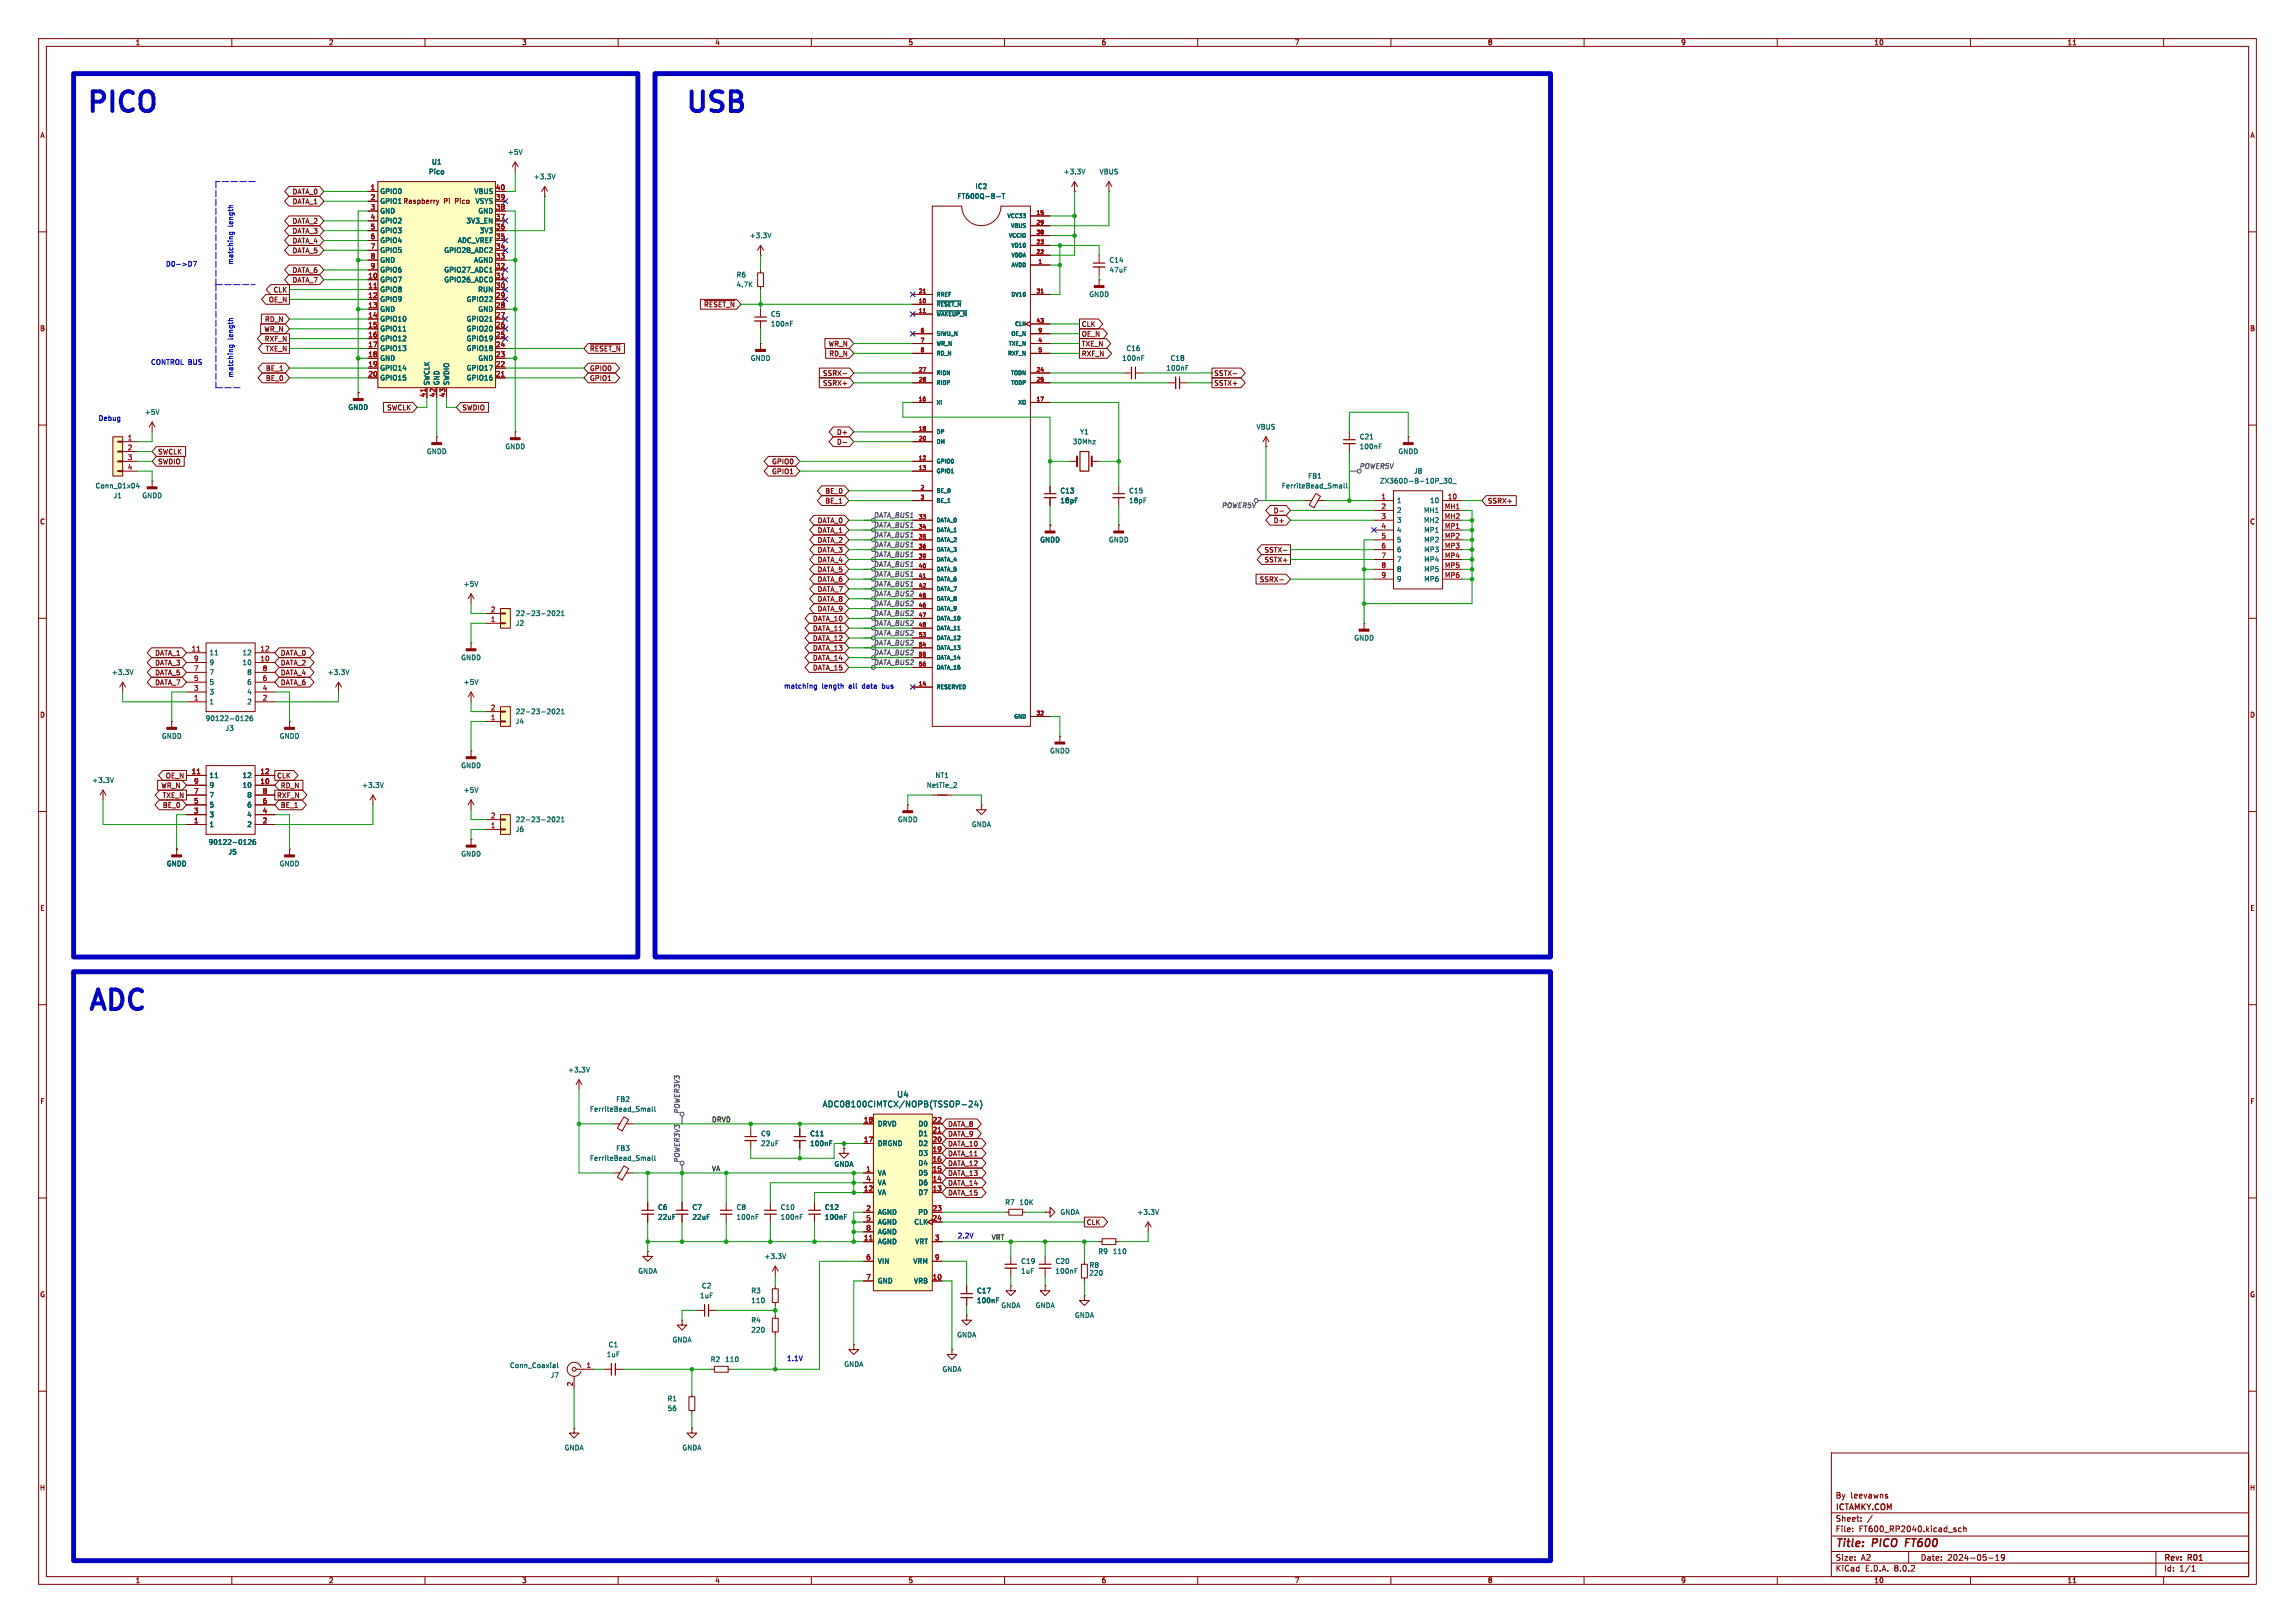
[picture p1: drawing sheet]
<svg xmlns="http://www.w3.org/2000/svg" width="594mm" height="420mm" viewBox="0 0 594 420" stroke-linecap="round" stroke-linejoin="round" font-family="sans-serif">
<defs><g id="words">
<g font-size="7.1" fill="#0000c2">
<text x="21.8" y="30.5">PICO</text>
<text x="176.8" y="30.5">USB</text>
<text x="22.2" y="262.9">ADC</text>
</g>
<g font-size="2.8" fill="#840000">
<text x="475" y="400.9">Title:</text>
<text x="484.7" y="400.9">PICO</text>
<text x="494" y="400.9">FT600</text>
</g>
<g font-size="2.1" fill="#006464">
<text x="212.8" y="286.7">ADC08100CIMTCX/NOPB(TSSOP-24)</text>
<text x="232.1" y="284.2">U4</text>
</g>
<g font-size="2.1" fill="#840000">
<text x="475" y="388">By</text>
<text x="478.9" y="388">leevawns</text>
<text x="475" y="394">Sheet:</text>
<text x="475" y="391.2">ICTAMKY.COM</text>
<text x="475" y="396.7">File:</text>
<text x="481.1" y="396.7">FT600_RP2040.kicad_sch</text>
<text x="475" y="406.9">KiCad</text>
<text x="475" y="404.1">Size:</text>
<text x="481.7" y="404.1">A2</text>
<text x="482.7" y="406.9">E.D.A.</text>
<text x="490.3" y="406.9">8.0.2</text>
<text x="497" y="404.1">Date:</text>
<text x="504" y="404.1">2024-05-19</text>
<text x="560" y="404.3">Rev:</text>
<text x="560" y="406.9">Id:</text>
<text x="564.1" y="406.9">1/1</text>
<text x="566.4" y="404.3">R01</text>
</g>
<g font-size="1.8" fill="#840000">
<text x="35" y="11.9">1</text>
<text x="85" y="11.9">2</text>
<text x="135" y="11.9">3</text>
<text x="185" y="11.9">4</text>
<text x="235" y="11.9">5</text>
<text x="285" y="11.9">6</text>
<text x="335" y="11.9">7</text>
<text x="385" y="11.9">8</text>
<text x="435" y="11.9">9</text>
<text x="485" y="11.9">10</text>
<text x="535" y="11.9">11</text>
<text x="10.3" y="35.9">A</text>
<text x="582.3" y="35.9">A</text>
<text x="75.6" y="50.5">DATA_0</text>
<text x="75.6" y="53">DATA_1</text>
<text x="98.3" y="52.9">GPIO1 Raspberry</text>
<text x="114.8" y="52.9">Pi</text>
<text x="117.9" y="52.9">Pico</text>
<text x="75.6" y="58.1">DATA_2</text>
<text x="75.6" y="63.2">DATA_4</text>
<text x="75.6" y="65.7">DATA_5</text>
<text x="75.6" y="60.6">DATA_3</text>
<text x="75.6" y="70.8">DATA_6</text>
<text x="70.7" y="75.9">CLK</text>
<text x="75.6" y="73.3">DATA_7</text>
<text x="68.5" y="83.5">RD_N</text>
<text x="69.5" y="78.4">OE_N</text>
<text x="182.1" y="79.7">~{RESET_N}</text>
<text x="10.3" y="85.9">B</text>
<text x="68.3" y="86">WR_N</text>
<text x="68.4" y="88.6">RXF_N</text>
<text x="214.3" y="89.9">WR_N</text>
<text x="279.9" y="84.8">CLK</text>
<text x="279.9" y="87.3">OE_N</text>
<text x="279.9" y="89.9">TXE_N</text>
<text x="582.3" y="85.9">B</text>
<text x="68.6" y="91.1">TXE_N</text>
<text x="152.6" y="91.1">~{RESET_N}</text>
<text x="214.5" y="92.4">RD_N</text>
<text x="279.9" y="92.4">RXF_N</text>
<text x="68.7" y="96.2">BE_1</text>
<text x="68.7" y="98.7">BE_0</text>
<text x="152.6" y="96.2">GPIO0</text>
<text x="152.6" y="98.7">GPIO1</text>
<text x="212.9" y="97.5">SSRX-</text>
<text x="212.9" y="100">SSRX+</text>
<text x="314.2" y="100">SSTX+</text>
<text x="314.2" y="97.5">SSTX-</text>
<text x="100.1" y="106.4">SWCLK</text>
<text x="119.5" y="106.4">SWDIO</text>
<text x="216.5" y="112.7">D+</text>
<text x="40.8" y="117.8">SWCLK</text>
<text x="216.5" y="115.3">D-</text>
<text x="40.8" y="120.3">SWDIO</text>
<text x="199.7" y="122.9">GPIO1</text>
<text x="199.7" y="120.3">GPIO0</text>
<text x="213.5" y="128">BE_0</text>
<text x="213.5" y="130.5">BE_1</text>
<text x="385" y="130.5">SSRX+</text>
<text x="10.3" y="135.9">C</text>
<text x="211.5" y="135.6">DATA_0</text>
<text x="329.5" y="133">D-</text>
<text x="329.5" y="135.6">D+</text>
<text x="582.3" y="135.9">C</text>
<text x="211.5" y="138.1">DATA_1</text>
<text x="211.5" y="143.2">DATA_3</text>
<text x="211.5" y="140.7">DATA_2</text>
<text x="327.2" y="143.2">SSTX-</text>
<text x="211.5" y="145.7">DATA_4</text>
<text x="211.5" y="148.3">DATA_5</text>
<text x="327.2" y="145.7">SSTX+</text>
<text x="211.5" y="153.4">DATA_7</text>
<text x="211.5" y="150.8">DATA_6</text>
<text x="211.5" y="155.9">DATA_8</text>
<text x="325.9" y="150.8">SSRX-</text>
<text x="210.3" y="161">DATA_10</text>
<text x="211.5" y="158.4">DATA_9</text>
<text x="210.3" y="163.5">DATA_11</text>
<text x="210.3" y="166.1">DATA_12</text>
<text x="40" y="169.9">DATA_1</text>
<text x="40" y="172.4">DATA_3</text>
<text x="72.5" y="169.9">DATA_0</text>
<text x="72.5" y="172.4">DATA_2</text>
<text x="210.3" y="168.6">DATA_13</text>
<text x="210.3" y="173.7">DATA_15</text>
<text x="210.3" y="171.1">DATA_14</text>
<text x="40" y="174.9">DATA_5</text>
<text x="40" y="177.5">DATA_7</text>
<text x="72.5" y="177.5">DATA_6</text>
<text x="72.5" y="174.9">DATA_4</text>
<text x="10.3" y="185.9">D</text>
<text x="582.3" y="185.9">D</text>
<text x="42.8" y="201.6">OE_N</text>
<text x="71.6" y="201.6">CLK</text>
<text x="41.6" y="204.2">WR_N</text>
<text x="42" y="206.7">TXE_N</text>
<text x="42" y="209.2">BE_0</text>
<text x="71.6" y="206.7">RXF_N</text>
<text x="72.5" y="204.2">RD_N</text>
<text x="72.5" y="209.2">BE_1</text>
<text x="10.3" y="235.9">E</text>
<text x="582.3" y="235.9">E</text>
<text x="10.3" y="285.9">F</text>
<text x="582.3" y="285.9">F</text>
<text x="245.3" y="291.8">DATA_8</text>
<text x="245.3" y="294.3">DATA_9</text>
<text x="245.3" y="296.9">DATA_10</text>
<text x="245.3" y="299.4">DATA_11</text>
<text x="245.3" y="304.5">DATA_13</text>
<text x="245.3" y="301.9">DATA_12</text>
<text x="245.3" y="307">DATA_14</text>
<text x="245.3" y="309.6">DATA_15</text>
<text x="281.1" y="317.2">CLK</text>
<text x="10.3" y="335.9">G</text>
<text x="582.3" y="335.9">G</text>
<text x="10.2" y="385.9">H</text>
<text x="582.2" y="385.9">H</text>
<text x="35" y="409.9">1</text>
<text x="85" y="409.9">2</text>
<text x="135" y="409.9">3</text>
<text x="185" y="409.9">4</text>
<text x="235" y="409.9">5</text>
<text x="285" y="409.9">6</text>
<text x="335" y="409.9">7</text>
<text x="385" y="409.9">8</text>
<text x="435" y="409.9">9</text>
<text x="485" y="409.9">10</text>
<text x="535" y="409.9">11</text>
</g>
<g font-size="1.8" fill="#006464">
<text x="131.3" y="40.2">+5V</text>
<text x="110.9" y="45.3">Pico</text>
<text x="111.7" y="42.8">U1</text>
<text x="138" y="46.6">+3.3V</text>
<text x="275.2" y="45.3">+3.3V</text>
<text x="284.5" y="45.3">VBUS</text>
<text x="98.3" y="50.4">GPIO0</text>
<text x="98.3" y="52.9">GPIO1</text>
<text x="122.7" y="50.4">VBUS</text>
<text x="123" y="52.9">VSYS</text>
<text x="247.7" y="51.7">FT600Q-B-T</text>
<text x="252.4" y="49.1">IC2</text>
<text x="98.3" y="55.5">GND</text>
<text x="98.3" y="58">GPIO2</text>
<text x="120.6" y="58">3V3_EN</text>
<text x="123.7" y="55.5">GND</text>
<text x="98.3" y="60.6">GPIO3</text>
<text x="98.3" y="63.1">GPIO4</text>
<text x="98.3" y="65.6">GPIO5</text>
<text x="114.9" y="65.6">GPIO28_ADC2</text>
<text x="118.4" y="63.1">ADC_VREF</text>
<text x="124.1" y="60.6">3V3</text>
<text x="193.9" y="61.8">+3.3V</text>
<text x="98.3" y="68.2">GND</text>
<text x="98.3" y="70.7">GPIO6</text>
<text x="114.9" y="70.7">GPIO27_ADC1</text>
<text x="122.6" y="68.2">AGND</text>
<text x="190.5" y="72">R6</text>
<text x="287" y="68.2">C14</text>
<text x="287" y="70.7">47uF</text>
<text x="98.3" y="73.3">GPIO7</text>
<text x="98.3" y="75.8">GPIO8</text>
<text x="114.9" y="73.3">GPIO26_ADC0</text>
<text x="123.6" y="75.8">RUN</text>
<text x="190.5" y="74.5">4.7K</text>
<text x="281.8" y="77.1">GNDD</text>
<text x="98.3" y="78.3">GPIO9</text>
<text x="98.3" y="80.9">GND</text>
<text x="98.3" y="83.4">GPIO10</text>
<text x="120.7" y="83.4">GPIO21</text>
<text x="120.7" y="78.3">GPIO22</text>
<text x="123.7" y="80.9">GND</text>
<text x="199.4" y="82.1">C5</text>
<text x="98.3" y="86">GPIO11</text>
<text x="98.3" y="88.5">GPIO12</text>
<text x="120.7" y="88.5">GPIO19</text>
<text x="120.7" y="86">GPIO20</text>
<text x="199.4" y="84.7">100nF</text>
<text x="98.3" y="91">GPIO13</text>
<text x="98.3" y="93.6">GND</text>
<text x="120.7" y="91">GPIO18</text>
<text x="123.7" y="93.6">GND</text>
<text x="194.2" y="93.6">GNDD</text>
<text x="290.3" y="93.6">100nF</text>
<text x="291.4" y="91">C16</text>
<text x="302.8" y="93.6">C18</text>
<text x="98.3" y="96.1">GPIO14</text>
<text x="98.3" y="98.7">GPIO15</text>
<text x="111.4" y="99.8" transform="rotate(-90 111.4 99.8)">SWCLK</text>
<text x="113.9" y="99.8" transform="rotate(-90 113.9 99.8)">GND</text>
<text x="116.4" y="99.8" transform="rotate(-90 116.4 99.8)">SWDIO</text>
<text x="120.7" y="98.7">GPIO16</text>
<text x="120.7" y="96.1">GPIO17</text>
<text x="301.8" y="96.1">100nF</text>
<text x="37.3" y="107.5">+5V</text>
<text x="90" y="106.3">GNDD</text>
<text x="279.4" y="112.6">Y1</text>
<text x="325.1" y="111.4">VBUS</text>
<text x="351.8" y="113.9">C21</text>
<text x="110.4" y="117.7">GNDD</text>
<text x="130.7" y="116.4">GNDD</text>
<text x="277.5" y="115.2">30Mhz</text>
<text x="351.8" y="116.4">100nF</text>
<text x="361.8" y="117.7">GNDD</text>
<text x="338.4" y="124.1">FB1</text>
<text x="357" y="125.3">ZX360D-B-10P_30_</text>
<text x="365.8" y="122.8">J8</text>
<text x="24.6" y="126.6">Conn_01x04</text>
<text x="29.3" y="129.1">J1</text>
<text x="36.7" y="129.1">GNDD</text>
<text x="274.3" y="127.9">C13</text>
<text x="274.3" y="130.4">18pF</text>
<text x="292.1" y="127.9">C15</text>
<text x="292.1" y="130.4">18pF</text>
<text x="331.6" y="126.6">FerriteBead_Small</text>
<text x="361.4" y="130.4">1</text>
<text x="370" y="130.4">10</text>
<text x="361.4" y="132.9">2</text>
<text x="361.4" y="135.5">3</text>
<text x="368.4" y="132.9">MH1</text>
<text x="368.4" y="135.5">MH2</text>
<text x="269.1" y="140.6">GNDD</text>
<text x="286.9" y="140.6">GNDD</text>
<text x="361.4" y="138">4</text>
<text x="361.4" y="140.6">5</text>
<text x="361.4" y="143.1">6</text>
<text x="368.5" y="138">MP1</text>
<text x="368.5" y="140.6">MP2</text>
<text x="368.5" y="143.1">MP3</text>
<text x="361.4" y="145.6">7</text>
<text x="361.4" y="148.2">8</text>
<text x="368.5" y="145.6">MP4</text>
<text x="368.5" y="148.2">MP5</text>
<text x="119.9" y="152">+5V</text>
<text x="361.4" y="150.7">9</text>
<text x="368.5" y="150.7">MP6</text>
<text x="133.4" y="159.6">22-23-2021</text>
<text x="133.4" y="162.2">J2</text>
<text x="350.4" y="166">GNDD</text>
<text x="54.1" y="169.8">11</text>
<text x="54.1" y="172.3">9</text>
<text x="62.7" y="172.3">10</text>
<text x="62.7" y="169.8">12</text>
<text x="119.2" y="171">GNDD</text>
<text x="28.8" y="174.9">+3.3V</text>
<text x="54.1" y="179.9">3</text>
<text x="54.1" y="177.4">5</text>
<text x="54.1" y="174.9">7</text>
<text x="63.9" y="179.9">4</text>
<text x="63.9" y="177.4">6</text>
<text x="63.9" y="174.9">8</text>
<text x="84.7" y="174.9">+3.3V</text>
<text x="119.9" y="177.4">+5V</text>
<text x="54.1" y="182.5">1</text>
<text x="63.9" y="182.5">2</text>
<text x="133.4" y="185">22-23-2021</text>
<text x="41.8" y="191.4">GNDD</text>
<text x="53.1" y="186.8">90122-0126</text>
<text x="58.2" y="189.3">J3</text>
<text x="72.3" y="191.4">GNDD</text>
<text x="133.4" y="187.6">J4</text>
<text x="271.6" y="195.2">GNDD</text>
<text x="23.7" y="202.8">+3.3V</text>
<text x="54.1" y="201.5">11</text>
<text x="62.7" y="201.5">12</text>
<text x="119.2" y="199">GNDD</text>
<text x="242" y="201.5">NT1</text>
<text x="54.1" y="209.1">5</text>
<text x="54.1" y="206.6">7</text>
<text x="54.1" y="204.1">9</text>
<text x="62.7" y="204.1">10</text>
<text x="63.9" y="209.1">6</text>
<text x="63.9" y="206.6">8</text>
<text x="93.6" y="204.1">+3.3V</text>
<text x="119.9" y="205.3">+5V</text>
<text x="239.7" y="204.1">NetTie_2</text>
<text x="54.1" y="214.2">1</text>
<text x="54.1" y="211.7">3</text>
<text x="63.9" y="214.2">2</text>
<text x="63.9" y="211.7">4</text>
<text x="133.4" y="215.5">J6</text>
<text x="133.4" y="213">22-23-2021</text>
<text x="232.3" y="213">GNDD</text>
<text x="251.4" y="214.2">GNDA</text>
<text x="53.9" y="218.8">90122-0126</text>
<text x="59" y="221.3">J5</text>
<text x="119.2" y="221.8">GNDD</text>
<text x="43" y="224.4">GNDD</text>
<text x="72.3" y="224.4">GNDD</text>
<text x="146.9" y="277.7">+3.3V</text>
<text x="152.6" y="287.9">FerriteBead_Small</text>
<text x="159.4" y="285.3">FB2</text>
<text x="227.1" y="291.7">DRVD</text>
<text x="237.6" y="291.7">D0</text>
<text x="159.4" y="298">FB3</text>
<text x="196.9" y="294.2">C9</text>
<text x="196.9" y="296.8">22uF</text>
<text x="209.6" y="296.8">100nF</text>
<text x="209.6" y="294.2">C11</text>
<text x="227.1" y="296.8">DRGND</text>
<text x="237.6" y="299.3">D3</text>
<text x="237.6" y="296.8">D2</text>
<text x="237.6" y="294.2">D1</text>
<text x="152.6" y="300.6">FerriteBead_Small</text>
<text x="215.9" y="302.1">GNDA</text>
<text x="227.1" y="304.4">VA</text>
<text x="237.6" y="304.4">D5</text>
<text x="237.6" y="301.9">D4</text>
<text x="227.1" y="309.5">VA</text>
<text x="227.1" y="306.9">VA</text>
<text x="237.6" y="309.5">D7</text>
<text x="237.6" y="306.9">D6</text>
<text x="170.2" y="313.3">C6</text>
<text x="170.2" y="315.8">22uF</text>
<text x="179.1" y="313.3">C7</text>
<text x="179.1" y="315.8">22uF</text>
<text x="190.5" y="313.3">C8</text>
<text x="190.5" y="315.8">100nF</text>
<text x="201.9" y="315.8">100nF</text>
<text x="201.9" y="313.3">C10</text>
<text x="213.4" y="315.8">100nF</text>
<text x="213.4" y="313.3">C12</text>
<text x="227.1" y="314.6">AGND</text>
<text x="227.1" y="317.1">AGND</text>
<text x="236.5" y="317.1">CLK</text>
<text x="237.5" y="314.6">PD</text>
<text x="260" y="312">R7</text>
<text x="263.7" y="312">10K</text>
<text x="274.3" y="314.6">GNDA</text>
<text x="294.2" y="314.6">+3.3V</text>
<text x="227.1" y="322.2">AGND</text>
<text x="227.1" y="319.6">AGND</text>
<text x="236.8" y="322.2">VRT</text>
<text x="165.1" y="329.8">GNDA</text>
<text x="197.7" y="326">+3.3V</text>
<text x="227.1" y="327.3">VIN</text>
<text x="236.3" y="327.3">VRM</text>
<text x="264.2" y="327.3">C19</text>
<text x="264.2" y="329.8">1uF</text>
<text x="273.1" y="327.3">C20</text>
<text x="273.1" y="329.8">100nF</text>
<text x="281.9" y="328.3">R8</text>
<text x="284.2" y="324.7">R9</text>
<text x="287.9" y="324.7">110</text>
<text x="181.5" y="333.6">C2</text>
<text x="194.3" y="334.9">R3</text>
<text x="227.1" y="332.3">GND</text>
<text x="236.5" y="332.3">VRB</text>
<text x="252.7" y="334.9">C17</text>
<text x="281.8" y="330.3">220</text>
<text x="181.1" y="336.1">1uF</text>
<text x="194.3" y="337.4">110</text>
<text x="252.7" y="337.4">100nF</text>
<text x="259" y="338.7">GNDA</text>
<text x="267.9" y="338.7">GNDA</text>
<text x="278.1" y="341.2">GNDA</text>
<text x="173.9" y="347.6">GNDA</text>
<text x="194.3" y="342.5">R4</text>
<text x="194.3" y="345">220</text>
<text x="247.6" y="346.3">GNDA</text>
<text x="156.9" y="351.4">1uF</text>
<text x="157.4" y="348.8">C1</text>
<text x="183.8" y="352.7">R2</text>
<text x="187.6" y="352.7">110</text>
<text x="218.4" y="353.9">GNDA</text>
<text x="131.9" y="354.2">Conn_Coaxial</text>
<text x="142.4" y="356.8">J7</text>
<text x="243.8" y="355.2">GNDA</text>
<text x="172.6" y="362.8">R1</text>
<text x="172.7" y="365.4">56</text>
<text x="146" y="375.5">GNDA</text>
<text x="176.5" y="375.5">GNDA</text>
</g>
<g font-size="1.8" fill="#a90000">
<text x="95.8" y="49.3">1</text>
<text x="95.8" y="51.8">2</text>
<text x="128.2" y="51.8">39</text>
<text x="128.2" y="49.3">40</text>
<text x="95.8" y="54.4">3</text>
<text x="95.8" y="56.9">4</text>
<text x="95.8" y="59.4">5</text>
<text x="128.2" y="59.4">36</text>
<text x="128.2" y="56.9">37</text>
<text x="128.2" y="54.4">38</text>
<text x="95.8" y="62">6</text>
<text x="95.8" y="64.5">7</text>
<text x="128.2" y="64.5">34</text>
<text x="128.2" y="62">35</text>
<text x="95.8" y="67.1">8</text>
<text x="95.8" y="69.6">9</text>
<text x="128.2" y="69.6">32</text>
<text x="128.2" y="67.1">33</text>
<text x="95.2" y="72.1">10</text>
<text x="95.2" y="74.7">11</text>
<text x="95.2" y="77.2">12</text>
<text x="128.2" y="77.2">29</text>
<text x="128.2" y="74.7">30</text>
<text x="128.2" y="72.1">31</text>
<text x="95.2" y="79.8">13</text>
<text x="95.2" y="82.3">14</text>
<text x="128.2" y="82.3">27</text>
<text x="128.2" y="79.8">28</text>
<text x="95.2" y="84.8">15</text>
<text x="95.2" y="87.4">16</text>
<text x="95.2" y="89.9">17</text>
<text x="128.2" y="89.9">24</text>
<text x="128.2" y="87.4">25</text>
<text x="128.2" y="84.8">26</text>
<text x="95.2" y="92.5">18</text>
<text x="95.2" y="95">19</text>
<text x="128.2" y="95">22</text>
<text x="128.2" y="92.5">23</text>
<text x="95.2" y="97.5">20</text>
<text x="128.2" y="97.5">21</text>
<text x="110.2" y="102.9" transform="rotate(-90 110.2 102.9)">41</text>
<text x="112.8" y="102.9" transform="rotate(-90 112.8 102.9)">42</text>
<text x="115.3" y="102.9" transform="rotate(-90 115.3 102.9)">43</text>
<text x="32.9" y="114">1</text>
<text x="32.9" y="116.6">2</text>
<text x="32.9" y="119.1">3</text>
<text x="32.9" y="121.7">4</text>
<text x="357.4" y="129.3">1</text>
<text x="357.4" y="131.8">2</text>
<text x="373.8" y="131.8">MH1</text>
<text x="374.6" y="129.3">10</text>
<text x="357.4" y="134.4">3</text>
<text x="357.4" y="136.9">4</text>
<text x="373.8" y="134.4">MH2</text>
<text x="373.9" y="136.9">MP1</text>
<text x="357.4" y="139.4">5</text>
<text x="357.4" y="142">6</text>
<text x="373.9" y="139.4">MP2</text>
<text x="373.9" y="142">MP3</text>
<text x="357.4" y="144.5">7</text>
<text x="357.4" y="147.1">8</text>
<text x="357.4" y="149.6">9</text>
<text x="373.9" y="144.5">MP4</text>
<text x="373.9" y="147.1">MP5</text>
<text x="373.9" y="149.6">MP6</text>
<text x="126.9" y="161">1</text>
<text x="126.9" y="158.5">2</text>
<text x="49.5" y="168.7">11</text>
<text x="50.1" y="173.7">7</text>
<text x="50.1" y="171.2">9</text>
<text x="67.3" y="171.2">10</text>
<text x="67.3" y="168.7">12</text>
<text x="67.9" y="173.7">8</text>
<text x="50.1" y="178.8">3</text>
<text x="50.1" y="176.3">5</text>
<text x="67.9" y="178.8">4</text>
<text x="67.9" y="176.3">6</text>
<text x="50.1" y="181.4">1</text>
<text x="67.9" y="181.4">2</text>
<text x="126.9" y="183.9">2</text>
<text x="126.9" y="186.4">1</text>
<text x="49.5" y="200.4">11</text>
<text x="50.1" y="202.9">9</text>
<text x="67.3" y="202.9">10</text>
<text x="67.3" y="200.4">12</text>
<text x="50.1" y="208">5</text>
<text x="50.1" y="205.5">7</text>
<text x="67.9" y="208">6</text>
<text x="67.9" y="205.5">8</text>
<text x="50.1" y="213.1">1</text>
<text x="50.1" y="210.6">3</text>
<text x="67.9" y="213.1">2</text>
<text x="67.9" y="210.6">4</text>
<text x="126.9" y="214.4">1</text>
<text x="126.9" y="211.8">2</text>
<text x="223.5" y="290.6">18</text>
<text x="241.3" y="293.1">21</text>
<text x="241.3" y="290.6">22</text>
<text x="223.5" y="295.7">17</text>
<text x="241.3" y="298.2">19</text>
<text x="241.3" y="295.7">20</text>
<text x="224.1" y="303.3">1</text>
<text x="224.1" y="305.8">4</text>
<text x="241.3" y="305.8">14</text>
<text x="241.3" y="303.3">15</text>
<text x="241.3" y="300.7">16</text>
<text x="223.5" y="308.4">12</text>
<text x="241.3" y="308.4">13</text>
<text x="224.1" y="313.4">2</text>
<text x="224.1" y="316">5</text>
<text x="241.3" y="313.4">23</text>
<text x="241.3" y="316">24</text>
<text x="223.5" y="321.1">11</text>
<text x="224.1" y="318.5">8</text>
<text x="241.9" y="321.1">3</text>
<text x="224.1" y="326.1">6</text>
<text x="241.9" y="326.1">9</text>
<text x="224.1" y="331.2">7</text>
<text x="241.3" y="331.2">10</text>
<text x="148.3" y="358.8" transform="rotate(-90 148.3 358.8)">2</text>
<text x="151.7" y="354.1">1</text>
</g>
<g font-size="1.8" fill="#0000c2">
<text x="60.6" y="58.7" transform="rotate(-90 60.6 58.7)">length</text>
<text x="42.8" y="69.2">D0-&gt;D7</text>
<text x="60.6" y="68.6" transform="rotate(-90 60.6 68.6)">matching</text>
<text x="60.6" y="87.9" transform="rotate(-90 60.6 87.9)">length</text>
<text x="39" y="94.6">CONTROL BUS</text>
<text x="60.6" y="97.8" transform="rotate(-90 60.6 97.8)">matching</text>
<text x="25.4" y="109">Debug</text>
<text x="202.8" y="178.4">matching</text>
<text x="212.7" y="178.4">length</text>
<text x="219.8" y="178.4">all</text>
<text x="223.5" y="178.4">data</text>
<text x="228.8" y="178.4">bus</text>
<text x="247.8" y="320.7">2.2V</text>
<text x="203.6" y="352.4">1.1V</text>
</g>
<g font-size="1.8" fill="#484848">
<text x="351.8" y="121.5">POWER5V</text>
<text x="316.1" y="131.7">POWER5V</text>
<text x="226.1" y="136.8">DATA_BUS1</text>
<text x="226.1" y="134.2">DATA_BUS1</text>
<text x="226.1" y="139.3">DATA_BUS1</text>
<text x="226.1" y="141.8">DATA_BUS1</text>
<text x="226.1" y="144.4">DATA_BUS1</text>
<text x="226.1" y="146.9">DATA_BUS1</text>
<text x="226.1" y="149.5">DATA_BUS1</text>
<text x="226.1" y="154.5">DATA_BUS2</text>
<text x="226.1" y="152">DATA_BUS1</text>
<text x="226.1" y="157.1">DATA_BUS2</text>
<text x="226.1" y="159.6">DATA_BUS2</text>
<text x="226.1" y="164.7">DATA_BUS2</text>
<text x="226.1" y="167.2">DATA_BUS2</text>
<text x="226.1" y="162.2">DATA_BUS2</text>
<text x="226.1" y="169.8">DATA_BUS2</text>
<text x="226.1" y="172.3">DATA_BUS2</text>
<text x="176.1" y="288.3" transform="rotate(-90 176.1 288.3)">POWER3V3</text>
<text x="176.1" y="301" transform="rotate(-90 176.1 301)">POWER3V3</text>
</g>
<g font-size="1.8" fill="#0f0f0f">
<text x="184.1" y="290.5">DRVD</text>
<text x="184.1" y="303.2">VA</text>
<text x="256.5" y="321">VRT</text>
</g>
<g font-size="1.4" fill="#006464">
<text x="260.6" y="56.6">VCC33</text>
<text x="261.5" y="59.2">VBUS</text>
<text x="261" y="61.7">VCCIO</text>
<text x="261.6" y="64.2">VD10</text>
<text x="261.7" y="69.3">AVDD</text>
<text x="261.7" y="66.8">VDDA</text>
<text x="242.3" y="76.9">RREF</text>
<text x="261.6" y="76.9">DV10</text>
<text x="242.3" y="79.5">~{RESET_N}</text>
<text x="242.3" y="82">~{WAKEUP_N}</text>
<text x="242.3" y="87.1">SIWU_N</text>
<text x="242.3" y="89.6">WR_N</text>
<text x="260.9" y="89.6">TXE_N</text>
<text x="261.6" y="87.1">OE_N</text>
<text x="262.6" y="84.6">CLK</text>
<text x="242.3" y="92.2">RD_N</text>
<text x="260.7" y="92.2">RXF_N</text>
<text x="242.3" y="97.3">RIDN</text>
<text x="242.3" y="99.8">RIDP</text>
<text x="261.5" y="97.3">TODN</text>
<text x="261.6" y="99.8">TODP</text>
<text x="242.3" y="104.9">XI</text>
<text x="263.4" y="104.9">XO</text>
<text x="242.3" y="112.5">DP</text>
<text x="242.3" y="115">DM</text>
<text x="242.3" y="120.1">GPIO0</text>
<text x="242.3" y="122.7">GPIO1</text>
<text x="242.3" y="127.7">BE_0</text>
<text x="242.3" y="130.3">BE_1</text>
<text x="242.3" y="135.4">DATA_0</text>
<text x="242.3" y="137.9">DATA_1</text>
<text x="242.3" y="140.4">DATA_2</text>
<text x="242.3" y="143">DATA_3</text>
<text x="242.3" y="145.5">DATA_4</text>
<text x="242.3" y="148.1">DATA_5</text>
<text x="242.3" y="150.6">DATA_6</text>
<text x="242.3" y="153.1">DATA_7</text>
<text x="242.3" y="155.7">DATA_8</text>
<text x="242.3" y="158.2">DATA_9</text>
<text x="242.3" y="160.8">DATA_10</text>
<text x="242.3" y="163.3">DATA_11</text>
<text x="242.3" y="165.8">DATA_12</text>
<text x="242.3" y="168.4">DATA_13</text>
<text x="242.3" y="170.9">DATA_14</text>
<text x="242.3" y="173.5">DATA_15</text>
<text x="242.3" y="178.5">RESERVED</text>
<text x="262.3" y="186.2">GND</text>
</g>
<g font-size="1.4" fill="#a90000">
<text x="268.1" y="55.6">15</text>
<text x="268.1" y="58.2">29</text>
<text x="268.1" y="65.8">22</text>
<text x="268.1" y="63.2">23</text>
<text x="268.1" y="60.7">38</text>
<text x="268.6" y="68.3">1</text>
<text x="237.7" y="75.9">21</text>
<text x="268.1" y="75.9">31</text>
<text x="237.7" y="78.5">10</text>
<text x="237.7" y="81">11</text>
<text x="268.1" y="83.6">43</text>
<text x="238.1" y="86.1">6</text>
<text x="238.1" y="88.6">7</text>
<text x="268.6" y="88.6">4</text>
<text x="268.6" y="86.1">9</text>
<text x="238.1" y="91.2">8</text>
<text x="268.6" y="91.2">5</text>
<text x="237.7" y="96.3">27</text>
<text x="237.7" y="98.8">28</text>
<text x="268.1" y="96.3">24</text>
<text x="268.1" y="98.8">25</text>
<text x="237.7" y="103.9">16</text>
<text x="268.1" y="103.9">17</text>
<text x="237.7" y="111.5">18</text>
<text x="237.7" y="119.1">12</text>
<text x="237.7" y="114">20</text>
<text x="237.7" y="121.7">13</text>
<text x="238.1" y="126.7">2</text>
<text x="238.1" y="129.3">3</text>
<text x="237.7" y="134.4">33</text>
<text x="237.7" y="136.9">34</text>
<text x="237.7" y="139.4">35</text>
<text x="237.7" y="142">36</text>
<text x="237.7" y="144.5">39</text>
<text x="237.7" y="147.1">40</text>
<text x="237.7" y="149.6">41</text>
<text x="237.7" y="152.1">42</text>
<text x="237.7" y="154.7">45</text>
<text x="237.7" y="157.2">46</text>
<text x="237.7" y="159.8">47</text>
<text x="237.7" y="162.3">48</text>
<text x="237.7" y="164.8">53</text>
<text x="237.7" y="167.4">54</text>
<text x="237.7" y="169.9">55</text>
<text x="237.7" y="172.5">56</text>
<text x="237.7" y="177.5">14</text>
<text x="268.1" y="185.2">32</text>
</g>
</g></defs>
<g fill="none" stroke="#840000" stroke-width=".26">
<path d="M10 10h574v400h-574zM12 12h570v396h-570zM60 10v2M110 10v2M160 10v2M210 10v2M260 10v2M310 10v2M360 10v2M410 10v2M460 10v2M510 10v2"/>
<path d="M536.6 11.6h.7M560 10v2M10 60h2M582 60h2M10 110h2M582 110h2M10 160h2M582 160h2M10 210h2M96.5 205.7l-.7 1.3M96.5 205.7v2.6M96.5 205.7l.8 1.3"/>
<path d="M121.9 207l-.7 1.3M121.9 207v2.6M121.9 207l.8 1.3M234.9 208.3h.1M234.9 208.3v1.5M582 210h2M10 260h2M582 260h2M10 310h2M188 311.2v2M188 314.2v2M199.4 311.2v2"/>
<path d="M199.4 314.2v2M210.8 311.2v2M210.8 314.2v2M582 310h2M180.3 339.1h2.1M183.4 339.1h2M199.9 333.5h1.5v3.6h-1.5zM200.7 327.7l-.8 1.2M200.7 327.7v2.5M200.7 332.7v.8M200.7 337.1v.7M200.7 327.7l.7 1.2"/>
<path d="M250.2 332.7v2.1M250.2 335.8v2M261.6 332.7v1.3h1.3l-1.3 1.3-1.3-1.3h1.3M261.6 332.7h.1M270.5 332.7v1.3h1.3l-1.3 1.3-1.3-1.3h1.3M270.5 332.7h.1M270.5 325.1v2.1M270.5 328.2v2M284.5 321.3h.7M285.2 320.5h3.6v1.6h-3.6zM288.8 321.3h.8M176.5 341.6v1.3h1.3l-1.3 1.3-1.2-1.3h1.2"/>
<path d="M176.5 341.6h.1M184.1 354.3h.8M184.9 353.6h3.6v1.5h-3.6zM188.5 354.3h.7M199.9 341.1h1.5v3.6h-1.5zM200.7 340.4v.7M200.7 344.7v.7M221 348v1.3h1.2l-1.2 1.2-1.3-1.2h1.3M221 348h.1M250.2 340.4v1.2h1.3l-1.3 1.3-1.3-1.3h1.3M250.2 340.4h.1M10 360h2"/>
<path d="M148.6 369.6v1.2h1.3l-1.3 1.3-1.3-1.3h1.3M148.6 369.6h.1M179.1 369.6v1.2h1.2l-1.2 1.3-1.3-1.3h1.3M179.1 369.6h.1M474 376h108v32h-108zM582 360h2M474 397.5h108M474 391.5h108M479.5 396.2v.2M479.5 395.4v.2M481.7 393.5v.2M481.7 392.7v.2"/>
<path d="M484.6 392.1l-1.3 1.9M488.2 387.2h.3l.1 .3-.5 .2M488.2 386.7h.3M506.2 395.9v.4M507.6 395.4h-.4l-.3 .3 .1 .6h.6M508.2 395.5l.6-.1 .1 1M508.2 394.9v1.5M60 408v2M110 408v2M160 408v2M210 408v2M260 408v2"/>
<path d="M310 408v2M360 408v2M410 408v2M460 408v2M474 404.5h108M474 401.5h108M494 401.5v3M510 408v2M514.7 403.2h1.2M516.5 403.8h.9M516.5 402.7l.5-.4v1.5M518.8 402.9l-.3 .3-.4-.1-.1-.7 .5-.1 .3 .3-.1 .8-.2 .3-.4 .1"/>
<path d="M536.6 409.6h.7M558 401.5v6.5M560 408v2M567.3 406.6h.9M567.3 405.5l.4-.4v1.5"/>
</g>
<path d="M493.4 398.2l-.2 2" fill="none" stroke="#840000" stroke-width=".4"/>
<g fill="none" stroke="#006464" stroke-width=".26">
<path d="M99.2 202.5l-.4 1.3M123.7 203.8l-.4 1.2M195.7 314.9h.4M195.7 314.3h.6M207.1 314.9h.4M207.1 314.3h.6M218.6 314.9h.4M218.6 314.3h.6M203.4 324.4l-.4 1.3M257.9 336.5h.4M257.9 335.9h.6M278.2 328.9h.5"/>
<path d="M278.2 328.2h.6"/>
</g>
<path d="M186.4 314.2h3.1M197.9 314.2h3M209.3 314.2h3M183.4 337.6v3M248.7 335.8h3M269 328.2h3" fill="none" stroke="#840000" stroke-width=".33"/>
<path d="M186.4 313.2h3.1M197.9 313.2h3M209.3 313.2h3M182.4 337.6v3M248.7 334.8h3M269 327.2h3" fill="none" stroke="#840000" stroke-width=".3"/>
<path d="M233.7 209.8h2.5v.5h-2.5z" fill="#840000" stroke="#840000" stroke-width=".26"/>
<path d="M129.5 210.8h2.6v5.1h-2.6z" fill="#ffffc2"/>
<g fill="none" stroke="#840000" stroke-width=".26">
<path d="M276.9 119.4h1.9M282.6 119.4h1.9M271.8 125.7v2.1M271.8 128.8v2M289.6 135.9h.1M289.6 135.9v1.5M274.3 190.5h.1M274.3 190.5v1.5M125.7 214.6h3.8M125.7 212.1h3.8M129.5 212h1.3v.2h-1.3zM129.5 214.5h1.3v.3h-1.3z"/>
<path d="M129.5 210.8h2.6v5.1h-2.6zM167.6 311.2v2M167.6 314.2v2M148.6 356.1v3.3M149.1 354.3h4.6M150.4 353.8a1.82 1.82 0 0 0-2.8-.9 1.82 1.82 0 0 0 0 2.9 1.82 1.82 0 0 0 2.8-1"/>
<circle cx="148.6" cy="354.3" r=".51"/>
</g>
<path d="M282.8 114h.7l-.7 .9h.7M143.1 211.5l.1-.1a.62 .62 0 0 1 .4 .7 .62 .62 0 0 1-.5 .5l-.2-.4zM144.1 211.5l.5-.1 .2 .4-.8 .9h.8M145.3 212.7h.7M145.3 211.8l.4-.4v1.3M143.3 353.1h.3l.1 .8M143.7 353.9h-.4M143.7 353.4h-.4M144.3 352.7v1.1l.2 .1" fill="none" stroke="#006464" stroke-width=".26"/>
<path d="M270.3 128.8h3M166.1 314.2h3.1" fill="none" stroke="#840000" stroke-width=".33"/>
<path d="M279.5 116.8h2.3v5.1h-2.3zM270.3 127.8h3M166.1 313.2h3.1" fill="none" stroke="#840000" stroke-width=".3"/>
<g fill="#840000" stroke="#840000" stroke-width=".26">
<path d="M273 192h2.6v.5h-2.6z"/>
<path d="M288.3 137.4h2.5v.5h-2.5z"/>
</g>
<path d="M278.8 118.1v2.6M282.6 118.1v2.6" fill="none" stroke="#840000" stroke-width=".51"/>
<path d="M97.8 47h30.5v53.3h-30.5z" fill="#ffffc2"/>
<g fill="none" stroke="#840000" stroke-width=".26">
<path d="M95.2 49.5h2.6M95.2 52.1h2.6M95.2 54.6h2.6M95.2 59.7h2.6M95.2 57.2h2.6M97.8 47h30.5v53.3h-30.5zM113 51.8l.3 .8M113.3 52.6l-.3 .5M113.6 51.8l-.3 .8M128.3 49.5h2.5M128.3 52.1h2.5M128.3 54.6h2.5"/>
<path d="M128.3 59.7h2.5M128.3 57.2h2.5M95.2 72.4h2.6M95.2 74.9h2.6M95.2 77.5h2.6M95.2 69.9h2.6M95.2 67.3h2.6M95.2 64.8h2.6M95.2 62.2h2.6M128.3 72.4h2.5M128.3 74.9h2.5M128.3 77.5h2.5"/>
<path d="M128.3 69.9h2.5M128.3 67.3h2.5M128.3 64.8h2.5M128.3 62.2h2.5M196.8 66h.1M196.8 63.5l-.7 1.3M196.8 63.5v2.5M196.8 63.5l.8 1.3M95.2 80h2.6M95.2 82.6h2.6M95.2 85.1h2.6M95.2 87.6h2.6"/>
<path d="M95.2 90.2h2.6M95.2 92.7h2.6M95.2 95.3h2.6M95.2 97.8h2.6M128.3 80h2.5M128.3 82.6h2.5M128.3 85.1h2.5M128.3 87.6h2.5M128.3 90.2h2.5M128.3 92.7h2.5M128.3 95.3h2.5M128.3 97.8h2.5"/>
<path d="M196.8 88.9h.1M196.8 88.9v1.5M290.8 96.5h2.1M293.9 96.5h2M110.5 100.3v2.6M113 100.3v2.6M115.6 100.3v2.6M289.6 125.7v2.1M289.6 128.8v2"/>
</g>
<path d="M96.8 74.5h.7M129.8 72h.7M129.8 97.4h.7M110.1 100.6v.8" fill="none" stroke="#a90000" stroke-width=".26"/>
<path d="M126.7 70.4h.7M199.6 60.3l-.5 1.2M104.3 85.7h.8M126.7 83.1h.7M295.5 92.6h.4M295.5 92h.6" fill="none" stroke="#006464" stroke-width=".26"/>
<path d="M292.9 95v3M288 128.8h3.1" fill="none" stroke="#840000" stroke-width=".33"/>
<path d="M293.9 95v3M288 127.8h3.1" fill="none" stroke="#840000" stroke-width=".3"/>
<path d="M195.6 90.4h2.5v.5h-2.5z" fill="#840000" stroke="#840000" stroke-width=".26"/>
<path d="M129.5 182.9h2.6v5.1h-2.6z" fill="#ffffc2"/>
<g fill="none" stroke="#840000" stroke-width=".26">
<path d="M302.3 99.1h2M305.3 99.1h2M39.4 109.2l-.8 1.3M39.4 109.2v2.6M39.4 109.2l.7 1.3M133.3 111.8h.1M133.3 111.8v1.5M125.7 186.7h3.8M125.7 184.2h3.8M129.5 184h1.3v.3h-1.3zM129.5 186.6h1.3v.2h-1.3zM129.5 182.9h2.6v5.1h-2.6z"/>
<path d="M149.9 279.4l-.8 1.3M149.9 279.4v2.5M149.9 279.4l.7 1.3M158.7 290.8h1.7M161.5 289l1.2 .7-1.7 3-1.2-.8zM162.1 290.8h1.7M158.7 303.5h1.7M161.5 301.7l1.2 .7-1.7 3-1.2-.8zM162.1 303.5h1.7"/>
</g>
<g fill="none" stroke="#006464" stroke-width=".26">
<path d="M306.9 95.2h.5M306.9 94.6h.6M41.2 106l-.4 1.3M143.1 183.5h.1a.62 .62 0 0 1 .4 .6 .62 .62 0 0 1-.5 .6l-.2-.5zM144.1 183.6l.5-.1 .2 .3-.8 .9h.8M145.3 184.7h.7M145.3 183.8l.4-.3v1.2M152.6 276.2l-.4 1.2M167.7 286.8h.4l.1 .8M167.7 299.5h.4l.1 .8M167.7 287.5h.5M168.2 287.1l-.5 .1"/>
<path d="M168.2 299.8l-.5 .1M168.8 286.3v1.1l.2 .2M168.8 299v1.1l.2 .2M169.5 286.3v1.1l.2 .2M169.5 299v1.1l.2 .2M167.7 300.2h.5"/>
</g>
<path d="M132.1 113.3h2.5v.5h-2.5z" fill="#840000" stroke="#840000" stroke-width=".26"/>
<path d="M304.3 97.5v3.1" fill="none" stroke="#840000" stroke-width=".33"/>
<path d="M305.3 97.5v3.1" fill="none" stroke="#840000" stroke-width=".3"/>
<path d="M129.5 157.5h2.6v5.1h-2.6z" fill="#ffffc2"/>
<g fill="none" stroke="#840000" stroke-width=".26">
<path d="M133.3 41.9l-.7 1.3M133.3 41.9v2.6M133.3 41.9l.8 1.3M141 50.8h.1M141 48.3l-.8 1.2M141 48.3v2.5M141 48.3l.7 1.2M278.1 49.5h.1M278.1 47l-.7 1.3M278.1 47v2.5M278.1 47l.8 1.3M287 49.5h.1"/>
<path d="M287 47l-.7 1.3M287 47v2.5M287 47l.8 1.3M196.1 70.6h1.5v3.6h-1.5zM196.8 69.9v.7M196.8 74.2v.7M284.5 72.4h.1M284.5 66v2.1M284.5 69.1v2M284.5 72.4v1.5M92.7 101.6h.1M92.7 101.6v1.5"/>
<path d="M327.7 115.6h.1M327.7 113l-.8 1.3M327.7 113v2.6M327.7 113l.7 1.3M349.2 111.8v2M349.2 114.8v2M364.5 113h.1M364.5 113v1.6M39.4 124.5h.1M39.4 124.5v1.5M337.8 129.5h1.7M340.6 127.7l1.2 .7-1.7 3-1.2-.7z"/>
<path d="M341.1 129.5h1.8M355.6 129.5h5.1M355.6 132.1h5.1M355.6 134.6h5.1M355.6 137.2h5.1M355.6 139.7h5.1M360.7 127h12.7v25.4h-12.7zM373.4 129.5h5.1M373.4 132.1h5.1M373.4 134.6h5.1M373.4 137.2h5.1M373.4 139.7h5.1"/>
<path d="M125.7 158.8h3.8M129.5 158.6h1.3v.3h-1.3zM129.5 157.5h2.6v5.1h-2.6zM355.6 142.2h5.1M355.6 144.8h5.1M355.6 147.3h5.1M355.6 149.9h5.1M373.4 142.2h5.1M373.4 144.8h5.1M373.4 147.3h5.1M373.4 149.9h5.1M125.7 161.3h3.8"/>
<path d="M129.5 161.2h1.3v.2h-1.3zM353.1 161.3h.1M353.1 161.3v1.5M194.3 292.1v2M194.3 295.1v2.1M207 292.1v2M207 295.1v2.1M218.4 297.2v1.3h1.3l-1.3 1.2-1.2-1.2h1.2M218.4 297.2h.1M297.2 316.2l-.8 1.3M297.2 316.2v2.6M297.2 316.2l.7 1.3"/>
<path d="M167.6 323.9v1.2h1.3l-1.3 1.3-1.2-1.3h1.2M167.6 323.9h.1M261.6 325.1v2.1M261.6 328.2v2M279.9 327.2h1.5v3.5h-1.5zM280.7 335.3v1.3h1.2l-1.2 1.2-1.3-1.2h1.3M280.7 335.3h.1M280.7 326.4v.8M280.7 330.7v.8M156.2 354.3h2M159.3 354.3h2M178.3 361.4h1.5v3.6h-1.5z"/>
<path d="M179.1 360.7v.7M179.1 365v.8"/>
</g>
<g fill="none" stroke="#006464" stroke-width=".26">
<path d="M135.2 38.7l-.5 1.2M143.7 45l-.4 1.3M280.9 43.8l-.5 1.2M354.6 113.6h.7M357 115.5h.4M357 114.9h.6M346.7 125.5h.5l.1 .8M346.7 126.2h.6M347.3 125.8l-.6 .1M347.9 125v1.1l.2 .2M348.5 125v1.1l.2 .2M373.7 123.8h.8l-.4 .5 .3 .1v.5l-.6 .1"/>
<path d="M373.7 124.9l.1 .1M375.2 123.8h.1a.68 .68 0 0 1 .4 .6 .68 .68 0 0 1-.4 .6 .84 .84 0 0 1-.1-1.2zM375.6 124.9l-.1 .1M376 125.2h.9M143.1 158.1h.1a.62 .62 0 0 1 .4 .6 .62 .62 0 0 1-.5 .6l-.2-.5zM144.1 158.2l.5-.1 .2 .3-.8 .9h.8M145.3 159.3h.7M145.3 158.4l.4-.3v1.2M212.4 294h.7M214.7 295.8h.5M214.7 295.2h.6M299.9 313l-.4 1.3"/>
</g>
<g fill="#840000" stroke="#840000" stroke-width=".26">
<path d="M91.4 103.1h2.6v.5h-2.6z"/>
<path d="M363.2 114.6h2.6v.5h-2.6z"/>
<path d="M351.8 162.8h2.5v.5h-2.5z"/>
<path d="M38.1 126h2.5v.5h-2.5z"/>
<path d="M283.2 73.9h2.5v.5h-2.5z"/>
</g>
<path d="M283 69.1h3M347.7 114.8h3.1M192.8 295.1h3M205.5 295.1h3M260.1 328.2h3M159.3 352.8v3.1" fill="none" stroke="#840000" stroke-width=".33"/>
<path d="M283 68.1h3M347.7 113.8h3.1M192.8 294.1h3M205.5 294.1h3M260.1 327.2h3M158.2 352.8v3.1" fill="none" stroke="#840000" stroke-width=".3"/>
<path d="M226.1 288.3h15.2v45.7h-15.2z" fill="#ffffc2"/>
<g fill="none" stroke="#840000" stroke-width=".26">
<path d="M241.3 53.3h7.6a5.1 5.1 0 0 0 5.1 5.1 5.1 5.1 0 0 0 5.1-5.1h7.6v134.7h-25.4zM266.7 55.9h5.1M266.7 58.4h5.1M236.2 78.7h5.1M236.2 76.2h5.1M266.7 68.6h5.1M266.7 76.2h5.1M266.7 66h5.1M266.7 63.5h5.1M266.7 61h5.1M196.8 80v2M196.8 83.1v2"/>
<path d="M236.2 81.3h5.1M236.2 96.5h5.1M236.2 99.1h5.1M236.2 88.9h5.1M236.2 91.4h5.1M236.2 86.4h5.1M266.7 83.2l-1.3 .6 1.3 .7M266.7 96.5h5.1M266.7 99.1h5.1M266.7 88.9h5.1M266.7 83.8h5.1M266.7 91.4h5.1"/>
<path d="M266.7 86.4h5.1M113 113h.1M113 113v1.6M236.2 119.4h5.1M236.2 104.1h5.1M236.2 111.8h5.1M236.2 114.3h5.1M266.7 104.1h5.1M236.2 121.9h5.1M236.2 127h5.1M236.2 129.5h5.1M236.2 134.6h5.1"/>
<path d="M236.2 137.2h5.1M236.2 139.7h5.1M271.8 135.9h.1M271.8 135.9v1.5M121.9 153.7v2.5M121.9 153.7l-.7 1.2M121.9 153.7l.8 1.2M236.2 142.2h5.1M236.2 144.8h5.1M236.2 147.3h5.1M236.2 149.9h5.1M236.2 152.4h5.1"/>
<path d="M236.2 154.9h5.1M236.2 157.5h5.1M48.3 171.5h5M48.3 168.9h5M48.3 179.1h5M48.3 176.5h5M48.3 174h5M53.3 166.4h12.7v17.8h-12.7zM66 171.5h5.1M66 168.9h5.1M66 179.1h5.1M66 176.5h5.1"/>
<path d="M66 174h5.1M87.6 176.5l.8 1.3M87.6 176.5v2.6M87.6 176.5l-.7 1.3M121.9 166.4h.1M121.9 166.4v1.5M121.9 179.1v2.5M121.9 179.1l-.7 1.2M121.9 179.1l.8 1.2M236.2 177.8h5.1M236.2 160h5.1M236.2 162.6h5.1"/>
<path d="M236.2 165.1h5.1M236.2 167.6h5.1M236.2 170.2h5.1M236.2 172.7h5.1M44.4 186.7h.1M44.4 186.7v1.5M48.3 181.6h5M66 181.6h5.1M74.9 186.7h.1M74.9 186.7v1.5M266.7 185.4h5.1M241.3 205.7h5.1"/>
<path d="M254 208.3v1.3h1.3l-1.3 1.2-1.3-1.2h1.3M254 208.3h.1M223.5 295.9h2.6M223.5 290.8h2.6M226.1 288.3h15.2v45.7h-15.2zM241.3 295.9h2.5M241.3 290.8h2.5M241.3 298.5h2.5M241.3 293.4h2.5M176.5 311.2v2M176.5 314.2v2M223.5 303.5h2.6"/>
<path d="M223.5 308.6h2.6M223.5 306.1h2.6M223.5 313.7h2.6M223.5 316.2h2.6M223.5 318.8h2.6M241.3 315.6l-1.3 .6 1.3 .7M241.3 303.5h2.5M241.3 308.6h2.5M241.3 306.1h2.5M241.3 301h2.5M241.3 313.7h2.5M241.3 316.2h2.5"/>
<path d="M260.3 313.7h.8M261.1 312.9h3.6v1.6h-3.6zM264.7 313.7h.7M270.5 313.7h1.3v-1.3l1.2 1.3-1.2 1.3v-1.3M270.5 313.7h.1M223.5 331.5h2.6M223.5 321.3h2.6M223.5 326.4h2.6M241.3 331.5h2.5M241.3 321.3h2.5M241.3 326.4h2.5M246.4 349.3v1.2h1.2l-1.2 1.3-1.3-1.3h1.3"/>
<path d="M246.4 349.3h.1"/>
</g>
<path d="M239 75.8h.5M269.4 75.8h.6M239 80.9h.5M239 149.5h.5M51 168.5h.8M242.8 293h.7M225 320.9h.8" fill="none" stroke="#a90000" stroke-width=".26"/>
<g fill="none" stroke="#006464" stroke-width=".26">
<path d="M258 50.9h.9M259.4 50.1h.7M259.7 50.1v1.3M242.5 77.9h6.2M204.6 83.7h.4M204.6 83.1h.6M242.5 80.4h7.7M123.7 150.4l-.4 1.3M55.7 169.5h.7M90.4 173.3l-.5 1.3M123.7 175.8l-.4 1.3M63.5 185.4l.5-.2 .2 .4-.8 .9h.8"/>
<path d="M65.3 185.2l-.5 .3-.1 .8 .2 .2 .5-.1-.1-.6-.4-.1-.2 .3M247.3 202.5l.3 .3-.1 .3-.7 .7h.8M250.8 285.1l.6-.2 .3 .5-.9 1h.9M252.7 284.9l-.4 1h.9M253 285.4v1M253.7 284.7a1.75 1.75 0 0 1 0 2.3"/>
</g>
<path d="M195.3 83.1h3.1M175 314.2h3.1" fill="none" stroke="#840000" stroke-width=".33"/>
<path d="M195.3 82h3.1M175 313.2h3.1" fill="none" stroke="#840000" stroke-width=".3"/>
<g fill="#840000" stroke="#840000" stroke-width=".26">
<path d="M120.6 167.9h2.6v.5h-2.6z"/>
<path d="M270.5 137.4h2.5v.5h-2.5z"/>
<path d="M73.7 188.2h2.5v.5h-2.5z"/>
<path d="M43.2 188.2h2.5v.5h-2.5z"/>
<path d="M111.8 114.6h2.5v.5h-2.5z"/>
</g>
<path d="M29.2 113h2.5v10.2h-2.5z" fill="#ffffc2"/>
<g fill="none" stroke="#840000" stroke-width=".26">
<path d="M74.8 48.3h7.9l1.1 1.2-1.1 1.3h-7.9l-1.1-1.3zM74.8 50.8h7.9l1.1 1.3-1.1 1.2h-7.9l-1.1-1.2zM74.8 55.9h7.9l1.1 1.3-1.1 1.2h-7.9l-1.1-1.2zM74.8 58.4h7.9l1.1 1.3-1.1 1.3h-7.9l-1.1-1.3zM95.2 49.5h2.6M95.2 52.1h2.6M95.2 54.6h2.6M95.2 59.7h2.6M95.2 57.2h2.6M128.3 49.5h2.5M128.3 52.1h2.5M128.3 54.6h2.5"/>
<path d="M128.3 59.7h2.5M128.3 57.2h2.5M266.7 55.9h5.1M266.7 58.4h5.1M68.8 76.2h6.1v2.5h-6.1l-1.1-1.2zM70 73.7h4.9v2.5h-4.9l-1.1-1.3zM74.8 68.6h7.9l1.1 1.3-1.1 1.2h-7.9l-1.1-1.2zM74.8 71.1h7.9l1.1 1.3-1.1 1.3h-7.9l-1.1-1.3zM74.8 61h7.9l1.1 1.2-1.1 1.3h-7.9l-1.1-1.3zM74.8 63.5h7.9l1.1 1.3-1.1 1.2h-7.9l-1.1-1.2zM95.2 72.4h2.6M95.2 74.9h2.6"/>
<path d="M95.2 77.5h2.6M95.2 69.9h2.6M95.2 67.3h2.6M95.2 64.8h2.6M95.2 62.2h2.6M128.3 72.4h2.5M128.3 74.9h2.5M128.3 77.5h2.5M128.3 69.9h2.5M128.3 67.3h2.5M128.3 64.8h2.5M128.3 62.2h2.5"/>
<path d="M181.3 77.5h9.4l1.1 1.2-1.1 1.3h-9.4zM182.3 77.8h7.8M236.2 78.7h5.1M236.2 76.2h5.1M266.7 68.6h5.1M266.7 76.2h5.1M266.7 66h5.1M266.7 63.5h5.1M266.7 61h5.1M67.5 83.8h6.3l1.1 1.3-1.1 1.3h-6.3zM67.6 81.3h6.2l1.1 1.3-1.1 1.2h-6.2zM67.7 86.4h7.2v2.5h-7.2l-1.1-1.3z"/>
<path d="M67.9 94h5.9l1.1 1.3-1.1 1.2h-5.9l-1.1-1.2zM67.9 96.5h5.9l1.1 1.3-1.1 1.3h-5.9l-1.1-1.3zM68 88.9h6.9v2.5h-6.9l-1.1-1.2zM95.2 80h2.6M95.2 82.6h2.6M95.2 85.1h2.6M95.2 87.6h2.6M95.2 90.2h2.6M95.2 92.7h2.6M95.2 95.3h2.6M95.2 97.8h2.6M128.3 80h2.5"/>
<path d="M128.3 82.6h2.5M128.3 85.1h2.5M128.3 87.6h2.5M128.3 90.2h2.5M128.3 92.7h2.5M128.3 95.3h2.5M128.3 97.8h2.5M152.2 94h7.1l1.1 1.3-1.1 1.2h-7.1l-1.1-1.2zM152.2 96.5h7.1l1.1 1.3-1.1 1.3h-7.1l-1.1-1.3zM152.2 88.9h9.4v2.5h-9.4l-1.1-1.2zM152.8 89.2h7.8M212.1 95.3h7.8l1.1 1.2-1.1 1.3h-7.8z"/>
<path d="M212.1 97.8h7.8l1.1 1.3-1.1 1.2h-7.8zM213.5 87.6h6.4l1.1 1.3-1.1 1.3h-6.4zM213.7 90.2h6.2l1.1 1.2-1.1 1.3h-6.2zM218.2 96.7h.9M236.2 81.3h5.1M236.2 96.5h5.1M236.2 99.1h5.1M236.2 88.9h5.1M236.2 91.4h5.1M236.2 86.4h5.1M266.7 83.2l-1.3 .6 1.3 .7M266.7 96.5h5.1"/>
<path d="M266.7 99.1h5.1M266.7 88.9h5.1M266.7 83.8h5.1M266.7 91.4h5.1M266.7 86.4h5.1M279.4 90.2h7.2l1.1 1.2-1.1 1.3h-7.2zM279.4 82.6h4.9l1.1 1.2-1.1 1.3h-4.9zM279.4 85.1h6.1l1.1 1.3-1.1 1.2h-6.1zM279.4 87.6h7l1.1 1.3-1.1 1.3h-7zM313.7 97.8h7.5l1.1 1.3-1.1 1.2h-7.5zM313.7 95.3h7.5l1.1 1.2-1.1 1.3h-7.5zM319.2 96.7h.9"/>
<path d="M29.2 113h2.5v10.2h-2.5zM30.5 119.3h1.2v.2h-1.2zM30.5 116.7h1.2v.3h-1.2zM30.5 114.2h1.2v.2h-1.2zM31.7 114.3h3.9M31.7 116.8h3.9M31.7 119.4h3.9M40.5 115.6h7.5v2.5h-7.5l-1.1-1.3zM40.5 118.1h7.2v2.6h-7.2l-1.1-1.3zM92.7 101.6h.1M99.3 104.1h7.5l1.1 1.3-1.1 1.3h-7.5zM110.5 100.3v2.6"/>
<path d="M113 100.3v2.6M115.6 100.3v2.6M119.2 104.1h7.2v2.6h-7.2l-1.1-1.3zM198.9 118.1h7l1.1 1.3-1.1 1.3h-7l-1.1-1.3zM215.7 110.5h4.2l1.1 1.3-1.1 1.2h-4.2l-1.1-1.2zM215.7 113h4.2l1.1 1.3-1.1 1.3h-4.2l-1.1-1.3zM218.2 114.5h.9M236.2 114.3h5.1M236.2 119.4h5.1M236.2 104.1h5.1M236.2 111.8h5.1M266.7 104.1h5.1"/>
<path d="M30.5 121.8h1.2v.2h-1.2zM31.7 121.9h3.9M198.9 120.7h7l1.1 1.2-1.1 1.3h-7l-1.1-1.3zM210.7 135.9h7.9l1.1 1.3-1.1 1.2h-7.9l-1.1-1.2zM210.7 138.4h7.9l1.1 1.3-1.1 1.3h-7.9l-1.1-1.3zM210.7 133.4h7.9l1.1 1.2-1.1 1.3h-7.9l-1.1-1.3zM212.7 125.7h5.9l1.1 1.3-1.1 1.3h-5.9l-1.1-1.3zM212.7 128.3h5.9l1.1 1.2-1.1 1.3h-5.9l-1.1-1.3zM236.2 121.9h5.1M236.2 127h5.1M236.2 129.5h5.1M236.2 134.6h5.1"/>
<path d="M236.2 137.2h5.1M236.2 139.7h5.1M271.8 135.9h.1M271.8 125.7v2.1M271.8 128.8v2M328.7 130.8h4.2l1.1 1.3-1.1 1.3h-4.2l-1.1-1.3zM328.7 133.4h4.2l1.1 1.2-1.1 1.3h-4.2l-1.1-1.3zM331.2 132.3h1M384.7 128.3h7.8v2.5h-7.8l-1.2-1.3zM209.5 158.8h9.1l1.1 1.2-1.1 1.3h-9.1l-1.1-1.3zM210.7 141h7.9l1.1 1.2-1.1 1.3h-7.9l-1.1-1.3zM210.7 151.1h7.9l1.1 1.3-1.1 1.3h-7.9l-1.1-1.3z"/>
<path d="M210.7 148.6h7.9l1.1 1.3-1.1 1.2h-7.9l-1.1-1.2zM210.7 156.2h7.9l1.1 1.3-1.1 1.3h-7.9l-1.1-1.3zM210.7 143.5h7.9l1.1 1.3-1.1 1.3h-7.9l-1.1-1.3zM210.7 146.1h7.9l1.1 1.2-1.1 1.3h-7.9l-1.1-1.3zM210.7 153.7h7.9l1.1 1.2-1.1 1.3h-7.9l-1.1-1.3zM236.2 142.2h5.1M236.2 144.8h5.1M236.2 147.3h5.1M236.2 149.9h5.1M236.2 152.4h5.1M236.2 154.9h5.1M236.2 157.5h5.1"/>
<path d="M325.1 148.6h7.8l1.1 1.3-1.1 1.2h-7.8zM326.5 141h7.5v2.5h-7.5l-1.1-1.3zM326.5 143.5h7.5v2.6h-7.5l-1.1-1.3zM331.2 150h1M332.2 142.4h.9M31.7 176.5l-.7 1.3M31.7 176.5v2.6M31.7 176.5l.8 1.3M39.2 172.7h7.9l1.2 1.3-1.2 1.3h-7.9l-1.1-1.3zM39.2 175.3h7.9l1.2 1.2-1.2 1.3h-7.9l-1.1-1.3zM39.2 167.6h7.9l1.2 1.3-1.2 1.3h-7.9l-1.1-1.3zM39.2 170.2h7.9l1.2 1.3-1.2 1.2h-7.9l-1.1-1.2z"/>
<path d="M72.2 175.3h8l1.1 1.2-1.1 1.3h-8l-1.1-1.3zM72.2 167.6h8l1.1 1.3-1.1 1.3h-8l-1.1-1.3zM72.2 170.2h8l1.1 1.3-1.1 1.2h-8l-1.1-1.2zM72.2 172.7h8l1.1 1.3-1.1 1.3h-8l-1.1-1.3zM209.5 166.4h9.1l1.1 1.2-1.1 1.3h-9.1l-1.1-1.3zM209.5 171.4h9.1l1.1 1.3-1.1 1.3h-9.1l-1.1-1.3zM209.5 168.9h9.1l1.1 1.3-1.1 1.3h-9.1l-1.1-1.3zM209.5 161.3h9.1l1.1 1.3-1.1 1.2h-9.1l-1.1-1.2zM209.5 163.8h9.1l1.1 1.3-1.1 1.3h-9.1l-1.1-1.3zM236.2 177.8h5.1M236.2 160h5.1M236.2 162.6h5.1"/>
<path d="M236.2 165.1h5.1M236.2 167.6h5.1M236.2 170.2h5.1M236.2 172.7h5.1M42.1 199.4h6.2v2.5h-6.2l-1.1-1.2zM53.3 198.1h12.7v17.8h-12.7zM71.1 199.4h4.9l1.1 1.3-1.1 1.2h-4.9zM121.9 194.3h.1M121.9 194.3v1.5M266.7 185.4h5.1M26.7 204.5l-.8 1.2M26.7 204.5v2.5"/>
<path d="M26.7 204.5l.7 1.2M40.8 201.9h6.3l1.2 1.3-1.2 1.3h-6.3zM41.2 207h5.9l1.2 1.3-1.2 1.3h-5.9l-1.1-1.3zM41.3 204.5h7v2.5h-7l-1.1-1.3zM45.7 219.7h.1M45.7 219.7v1.5M48.3 213.4h5M48.3 203.2h5M48.3 200.7h5M48.3 210.8h5M48.3 208.3h5M48.3 205.7h5"/>
<path d="M66 213.4h5.1M66 203.2h5.1M66 200.7h5.1M66 210.8h5.1M66 208.3h5.1M66 205.7h5.1M71.1 204.5h7.2l1.1 1.2-1.1 1.3h-7.2zM72.2 201.9h6.2v2.6h-6.2l-1.1-1.3zM72.2 207h6l1.1 1.3-1.1 1.3h-6l-1.1-1.3zM74.9 219.7h.1M74.9 219.7v1.5M121.9 217.2h.1"/>
<path d="M121.9 217.2v1.5M207 292.1v2M207 295.1v2.1M218.4 297.2h.1M223.5 295.9h2.6M223.5 290.8h2.6M241.3 295.9h2.5M241.3 290.8h2.5M241.3 298.5h2.5M241.3 293.4h2.5M245 292.1h7.9l1.1 1.3-1.1 1.2h-7.9l-1.2-1.2zM245 294.6h9.1l1.1 1.3-1.1 1.3h-9.1l-1.2-1.3z"/>
<path d="M245 297.2h9.1l1.1 1.3-1.1 1.2h-9.1l-1.2-1.2zM245 299.7h9.1l1.1 1.3-1.1 1.3h-9.1l-1.2-1.3zM245 289.6h7.9l1.1 1.2-1.1 1.3h-7.9l-1.2-1.3zM167.6 311.2v2M167.6 314.2v2M176.5 311.2v2M176.5 314.2v2M210.8 311.2v2M210.8 314.2v2M223.5 303.5h2.6M223.5 308.6h2.6M223.5 306.1h2.6"/>
<path d="M223.5 313.7h2.6M223.5 316.2h2.6M223.5 318.8h2.6M241.3 315.6l-1.3 .6 1.3 .7M241.3 303.5h2.5M241.3 308.6h2.5M241.3 306.1h2.5M241.3 301h2.5M241.3 313.7h2.5M241.3 316.2h2.5M245 304.8h9.1l1.1 1.3-1.1 1.2h-9.1l-1.2-1.2zM245 302.3h9.1l1.1 1.2-1.1 1.3h-9.1l-1.2-1.3z"/>
<path d="M245 307.3h9.1l1.1 1.3-1.1 1.3h-9.1l-1.2-1.3zM280.7 315h4.9l1.1 1.2-1.1 1.3h-4.9zM223.5 331.5h2.6M223.5 321.3h2.6M223.5 326.4h2.6M241.3 331.5h2.5M241.3 321.3h2.5M241.3 326.4h2.5M250.2 332.7v2.1M250.2 335.8v2"/>
</g>
<g fill="none" stroke="#006464" stroke-width=".26">
<path d="M258 50.9h.9M259.4 50.1h.7M259.7 50.1v1.3M126.7 70.4h.7M242.5 77.9h6.2M104.3 85.7h.8M126.7 83.1h.7M242.5 80.4h7.7M35.6 125l-.3 .9h.8M35.9 125.5v.8M34.5 173.3l-.5 1.3M29.4 201.2l-.4 1.3"/>
<path d="M55.7 201.2h.7M64.2 217.4l.5-.2 .3 .4-.8 .9h.8M66.1 217.2l-.6 .3v.8l.2 .2 .4-.1v-.6l-.4-.1-.2 .3M212.4 294h.7M214.7 295.8h.5M214.7 295.2h.6M250.8 285.1l.6-.2 .3 .5-.9 1h.9M252.7 284.9l-.4 1h.9M253 285.4v1M253.7 284.7a1.75 1.75 0 0 1 0 2.3M218.6 314.9h.4M218.6 314.3h.6"/>
<path d="M257.9 336.5h.4M257.9 335.9h.6"/>
</g>
<g fill="#840000" stroke="#840000" stroke-width=".26">
<path d="M120.6 195.8h2.6v.5h-2.6z"/>
<path d="M73.7 221.2h2.5v.5h-2.5z"/>
<path d="M44.4 221.2h2.6v.5h-2.6z"/>
<path d="M120.6 218.7h2.6v.5h-2.6z"/>
</g>
<path d="M96.8 74.5h.7M129.8 72h.7M239 75.8h.5M269.4 75.8h.6M129.8 97.4h.7M239 80.9h.5M110.1 100.6v.8M239 149.5h.5M51 200.2h.8M242.8 293h.7M225 320.9h.8" fill="none" stroke="#a90000" stroke-width=".26"/>
<g fill="none" stroke="#484848" stroke-width=".26">
<path d="M223.5 139.7h2.1M223.5 137.2h2.1M223.5 134.6h2.1M325.6 129.5h2.1M349.2 121.9h2.1M223.5 154.9h2.1M223.5 142.2h2.1M223.5 157.5h2.1M223.5 144.8h2.1M223.5 152.4h2.1M223.5 147.3h2.1M223.5 149.9h2.1"/>
<path d="M223.5 165.1h2.1M223.5 167.6h2.1M223.5 170.2h2.1M223.5 162.6h2.1M223.5 160h2.1M223.5 172.7h2.1M176.5 288.8v2M176.5 301.5v2"/>
<circle cx="226.1" cy="139.7" r=".51"/>
<circle cx="226.1" cy="137.2" r=".51"/>
<circle cx="226.1" cy="134.6" r=".51"/>
<circle cx="325.1" cy="129.5" r=".51"/>
<circle cx="351.8" cy="121.9" r=".51"/>
<circle cx="226.1" cy="149.9" r=".51"/>
<circle cx="226.1" cy="152.4" r=".51"/>
<circle cx="226.1" cy="157.5" r=".51"/>
<circle cx="226.1" cy="144.8" r=".51"/>
<circle cx="226.1" cy="147.3" r=".51"/>
<circle cx="226.1" cy="154.9" r=".51"/>
<circle cx="226.1" cy="142.2" r=".51"/>
<circle cx="226.1" cy="162.6" r=".51"/>
<circle cx="226.1" cy="160" r=".51"/>
<circle cx="226.1" cy="165.1" r=".51"/>
<circle cx="226.1" cy="167.6" r=".51"/>
<circle cx="226.1" cy="170.2" r=".51"/>
<circle cx="226.1" cy="172.7" r=".51"/>
<circle cx="176.5" cy="288.3" r=".51"/>
<circle cx="176.5" cy="301" r=".51"/>
</g>
<path d="M60.3 53.2h-.7l-.2 .4M49.5 67.9v.7M50 67.6h.9l-.6 1.3M59.4 60.1h1.1l.2 .2-.1 .4M59.5 60.1l-.1 .4 .3 .2 .5-.1v-.5M59.4 89.3h1.1l.2 .3-.1 .3M59.5 89.3l-.1 .4 .3 .2 .5-.1v-.5M60.3 82.4h-.7l-.2 .4M211.3 177.3v1l-.2 .3-.3-.1M211.3 177.3h-.3l-.3 .2 .2 .6h.4M217.9 177.3l.3 .2v.6" fill="none" stroke="#0000c2" stroke-width=".26"/>
<path d="M19 19.1h146.1v228.6h-146.1zM169.5 19.1h231.8v228.6h-231.8zM19 251.5h382.3v152.4h-382.3z" fill="none" stroke="#0000c2" stroke-width="1.3"/>
<path d="M55.9 47v26.7M66 47h-10.1M55.9 73.7v26.6M55.9 73.7h10.1M55.9 100.3h6.3" fill="none" stroke="#0000c2" stroke-width=".26" stroke-dasharray="1.7 .6"/>
<g fill="none" stroke="#009600" stroke-width=".26">
<path d="M83.8 59.7h11.4M83.8 49.5h11.4M83.8 52.1h11.4M83.8 57.2h11.4M95.2 54.6h-2.5v47M130.8 54.6h2.5v57.2M133.3 44.5v5h-2.5M141 50.8v8.9h-10.2M271.8 55.9h6.3M278.1 49.5v16.5h-6.3M287 49.5v8.9h-15.2M74.9 74.9h20.3"/>
<path d="M74.9 77.5h20.3M83.8 69.9h11.4M83.8 64.8h11.4M83.8 62.2h11.4M83.8 72.4h11.4M92.7 67.3h2.5M130.8 67.3h2.5M191.8 78.7h44.4M196.8 66v3.9M196.8 74.9v5.1M271.8 63.5h12.7v2.5M271.8 61h6.3"/>
<path d="M271.8 68.6h2.5M274.3 63.5v12.7h-2.5M284.5 71.1v1.3M74.9 95.3h20.3M74.9 97.8h20.3M74.9 90.2h20.3M74.9 82.6h20.3M74.9 87.6h20.3M74.9 85.1h20.3M92.7 80h2.5M92.7 92.7h2.5M130.8 80h2.5"/>
<path d="M130.8 95.3h20.3M130.8 97.8h20.3M130.8 92.7h2.5M130.8 90.2h20.3M196.8 85.1v3.8M221 91.4h15.2M221 88.9h15.2M221 96.5h15.2M221 99.1h15.2M271.8 86.4h7.6M271.8 83.8h7.6M271.8 91.4h7.6"/>
<path d="M271.8 88.9h7.6M271.8 96.5h19M271.8 99.1h30.5M295.9 96.5h17.8M307.3 99.1h6.4M35.6 119.4h3.8M35.6 116.8h3.8M39.4 111.8v2.5h-3.8M110.5 102.9v2.5h-2.6M113 102.9v10.1M115.6 102.9v2.5h2.5M207 119.4h29.2"/>
<path d="M221 114.3h15.2M221 111.8h15.2M236.2 104.1h-2.5v3.9h38.1v17.7M271.8 104.1h17.8v21.6M271.8 119.4h5.1M284.5 119.4h5.1M327.7 115.6v13.9h10.1M349.2 111.8v-5.1h15.3v6.3M349.2 116.8v12.7M35.6 121.9h3.8v2.6M207 121.9h29.2M219.7 134.6h16.5"/>
<path d="M219.7 129.5h16.5M219.7 137.2h16.5M219.7 139.7h16.5M219.7 127h16.5M271.8 130.8v5.1M289.6 130.8v5.1M334 134.6h21.6M334 132.1h21.6M342.9 129.5h12.7M355.6 139.7h-2.5v21.6M378.5 134.6h2.5M378.5 129.5h5"/>
<path d="M378.5 137.2h2.5M378.5 139.7h2.5M378.5 132.1h2.5v24.1h-27.9M121.9 156.2v2.6h3.8M219.7 149.9h16.5M219.7 157.5h16.5M219.7 154.9h16.5M219.7 152.4h16.5M219.7 142.2h16.5M219.7 144.8h16.5M219.7 147.3h16.5M334 149.9h21.6"/>
<path d="M334 142.2h21.6M334 144.8h21.6M353.1 147.3h2.5M378.5 149.9h2.5M378.5 142.2h2.5M378.5 144.8h2.5M378.5 147.3h2.5M31.7 179.1v2.5h16.6M48.3 179.1h-3.9v7.6M71.1 179.1h3.8v7.6M87.6 179.1v2.5h-16.5M125.7 161.3h-3.8v5.1"/>
<path d="M219.7 160h16.5M219.7 162.6h16.5M219.7 167.6h16.5M219.7 165.1h16.5M219.7 170.2h16.5M219.7 172.7h16.5M121.9 181.6v2.6h3.8M125.7 186.7h-3.8v7.6M271.8 185.4h2.5v5.1M26.7 207v6.4h21.6M48.3 210.8h-2.6v8.9M71.1 210.8h3.8v8.9"/>
<path d="M96.5 208.3v5.1h-25.4M121.9 209.6v2.5h3.8M125.7 214.6h-3.8v2.6M241.3 205.7h-6.4v2.6M246.4 205.7h7.6v2.6M149.9 281.9v21.6h8.8M149.9 290.8h8.8M163.8 290.8h59.7M194.3 290.8v1.3M207 290.8v1.3M207 297.2v2.5M218.4 295.9v1.3"/>
<path d="M223.5 295.9h-7.6v3.8h-21.6v-2.5M163.8 303.5h59.7M167.6 303.5v7.7M167.6 316.2v7.7M176.5 303.5v7.7M176.5 316.2v5.1M188 303.5v7.7M188 316.2v5.1M199.4 316.2v5.1M210.8 316.2v5.1M221 316.2h2.5M221 303.5v5.1"/>
<path d="M221 318.8h2.5M223.5 313.7h-2.5v7.6M223.5 308.6h-12.7v2.6M223.5 306.1h-24.1v5.1M243.8 316.2h36.9M243.8 313.7h16.5M265.4 313.7h5.1M297.2 318.8v2.5h-7.6M167.6 321.3h55.9M180.3 339.1h-3.8v2.5M185.4 339.1h15.3M200.7 330.2v2.5"/>
<path d="M200.7 337.8v2.6M223.5 326.4h-11.4v27.9h-22.9M223.5 331.5h-2.5v16.5M243.8 321.3h40.7M243.8 326.4h6.4v6.3M243.8 331.5h2.6v17.8M250.2 337.8v2.6M261.6 321.3v3.8M261.6 330.2v2.5M270.5 321.3v3.8M270.5 330.2v2.5M280.7 321.3v5.1"/>
<path d="M280.7 331.5v3.8M148.6 359.4v10.2M153.7 354.3h2.5M161.3 354.3h22.8M179.1 354.3v6.4M200.7 345.4v8.9M179.1 365.8v3.8"/>
</g>
<g fill="none" stroke="#000084" stroke-width=".26">
<path d="M130.2 56.5l1.2 1.3M130.2 51.5l1.2 1.2M131.4 56.5l-1.2 1.3M131.4 51.5l-1.2 1.2M130.2 61.6l1.2 1.2M130.2 64.2l1.2 1.2M130.2 69.2l1.2 1.3M130.2 74.3l1.2 1.2M130.2 71.8l1.2 1.2M130.2 76.9l1.2 1.2M131.4 61.6l-1.2 1.2M131.4 64.2l-1.2 1.2"/>
<path d="M131.4 69.2l-1.2 1.3M131.4 74.3l-1.2 1.2M131.4 71.8l-1.2 1.2M131.4 76.9l-1.2 1.2M235.6 75.6l1.2 1.2M236.8 75.6l-1.2 1.2M130.2 81.9l1.2 1.3M130.2 84.5l1.2 1.2M130.2 87l1.2 1.2M131.4 81.9l-1.2 1.3M131.4 84.5l-1.2 1.2M131.4 87l-1.2 1.2"/>
<path d="M235.6 85.8l1.2 1.2M235.6 80.7l1.2 1.2M236.8 85.8l-1.2 1.2M236.8 80.7l-1.2 1.2M355 136.6l1.2 1.2M356.2 136.6l-1.2 1.2M235.6 177.2l1.2 1.2M236.8 177.2l-1.2 1.2"/>
</g>
<g fill="#009600" stroke="#009600" stroke-width=".26">
<circle cx="278.1" cy="61" r=".46"/>
<circle cx="278.1" cy="55.9" r=".46"/>
<circle cx="289.6" cy="119.4" r=".46"/>
<circle cx="274.3" cy="68.6" r=".46"/>
<circle cx="271.8" cy="119.4" r=".46"/>
<circle cx="381" cy="137.2" r=".46"/>
<circle cx="381" cy="134.6" r=".46"/>
<circle cx="381" cy="144.8" r=".46"/>
<circle cx="381" cy="142.2" r=".46"/>
<circle cx="381" cy="139.7" r=".46"/>
<circle cx="381" cy="149.9" r=".46"/>
<circle cx="381" cy="147.3" r=".46"/>
<circle cx="133.3" cy="67.3" r=".46"/>
<circle cx="274.3" cy="63.5" r=".46"/>
<circle cx="196.8" cy="78.7" r=".46"/>
<circle cx="207" cy="299.7" r=".46"/>
<circle cx="207" cy="290.8" r=".46"/>
<circle cx="194.3" cy="290.8" r=".46"/>
<circle cx="188" cy="303.5" r=".46"/>
<circle cx="349.2" cy="129.5" r=".46"/>
<circle cx="353.1" cy="147.3" r=".46"/>
<circle cx="353.1" cy="156.2" r=".46"/>
<circle cx="221" cy="306.1" r=".46"/>
<circle cx="221" cy="308.6" r=".46"/>
<circle cx="218.4" cy="295.9" r=".46"/>
<circle cx="221" cy="303.5" r=".46"/>
<circle cx="167.6" cy="321.3" r=".46"/>
<circle cx="199.4" cy="321.3" r=".46"/>
<circle cx="200.7" cy="354.3" r=".46"/>
<circle cx="179.1" cy="354.3" r=".46"/>
<circle cx="176.5" cy="321.3" r=".46"/>
<circle cx="149.9" cy="290.8" r=".46"/>
<circle cx="167.6" cy="303.5" r=".46"/>
<circle cx="176.5" cy="303.5" r=".46"/>
<circle cx="270.5" cy="321.3" r=".46"/>
<circle cx="261.6" cy="321.3" r=".46"/>
<circle cx="280.7" cy="321.3" r=".46"/>
<circle cx="221" cy="321.3" r=".46"/>
<circle cx="188" cy="321.3" r=".46"/>
<circle cx="200.7" cy="339.1" r=".46"/>
<circle cx="210.8" cy="321.3" r=".46"/>
<circle cx="221" cy="316.2" r=".46"/>
<circle cx="221" cy="318.8" r=".46"/>
<circle cx="92.7" cy="67.3" r=".46"/>
<circle cx="92.7" cy="80" r=".46"/>
<circle cx="92.7" cy="92.7" r=".46"/>
<circle cx="133.3" cy="80" r=".46"/>
<circle cx="133.3" cy="92.7" r=".46"/>
</g>
<use href="#words"/>
</svg>
